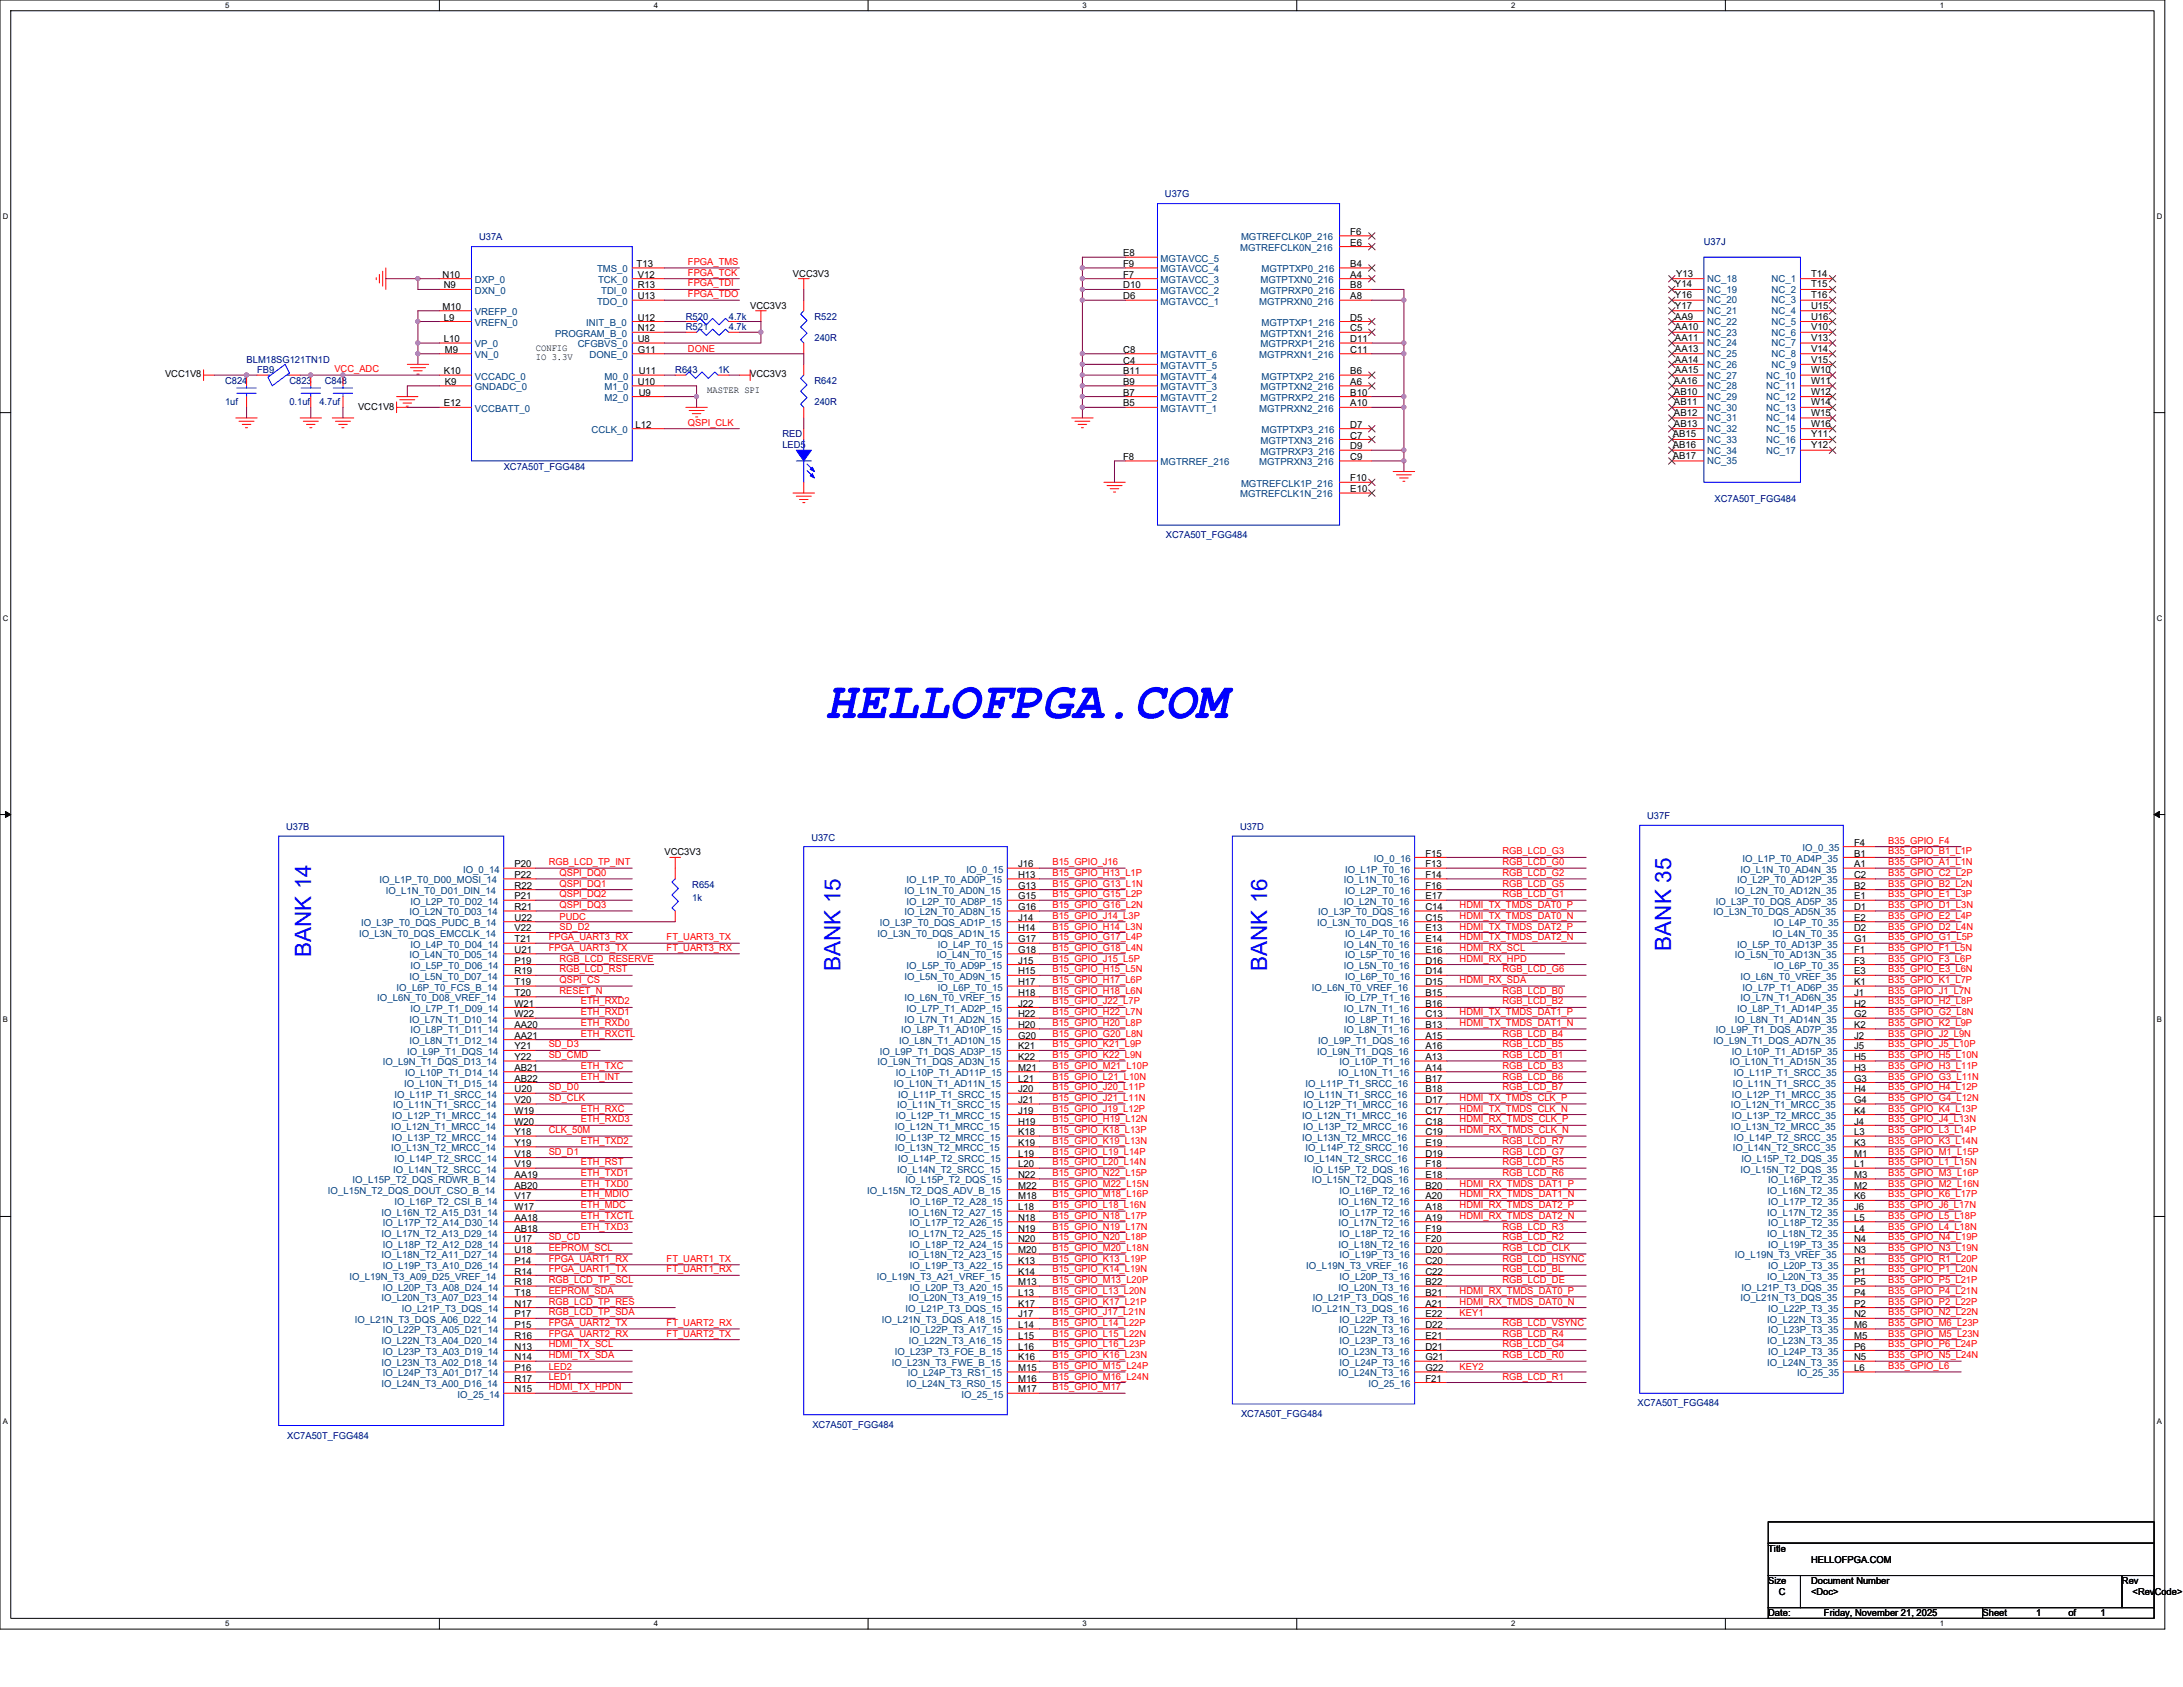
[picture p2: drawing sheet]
<svg xmlns="http://www.w3.org/2000/svg" width="279mm" height="216mm" viewBox="0 0 279 216" stroke-linecap="round" stroke-linejoin="round" font-family="sans-serif">
<defs><g id="words">
<text font-size="6.6" fill="#00f" x="105.6" y="91.9">HELLOFPGA.COM</text>
<g font-size="2.9" fill="#00f">
<text x="39.8" y="122.5" transform="rotate(-90 39.8 122.5)">BANK 14</text>
<text x="107.6" y="124.3" transform="rotate(-90 107.6 124.3)">BANK 15</text>
<text x="162.2" y="124.3" transform="rotate(-90 162.2 124.3)">BANK 16</text>
<text x="213.9" y="121.7" transform="rotate(-90 213.9 121.7)">BANK 35</text>
</g>
<g font-size="1.2" fill="#000080">
<text x="149.1" y="25.3">U37G</text>
<text x="61.3" y="30.8">U37A</text>
<text x="218.1" y="31.3">U37J</text>
<text x="87.8" y="40.9">R520</text>
<text x="93.3" y="40.9">4.7k</text>
<text x="104.2" y="40.9">R522</text>
<text x="31.6" y="46.4">BLM18SG121TN1D</text>
<text x="32.9" y="47.8">FB9</text>
<text x="86.4" y="47.8">R643</text>
<text x="87.8" y="42.3">R521</text>
<text x="91.9" y="47.8">1K</text>
<text x="93.3" y="42.3">4.7k</text>
<text x="104.2" y="43.6">240R</text>
<text x="28.8" y="49.1">C824</text>
<text x="28.8" y="51.9">1uf</text>
<text x="37" y="49.1">C823</text>
<text x="37" y="51.9">0.1uf</text>
<text x="40.9" y="51.9">4.7uf</text>
<text x="41.6" y="49.1">C848</text>
<text x="104.2" y="49.1">R642</text>
<text x="104.2" y="51.9">240R</text>
<text x="100.1" y="57.4">LED5</text>
<text x="100.1" y="56">RED</text>
<text x="64.5" y="60.1">XC7A50T_FGG484</text>
<text x="219.5" y="64.2">XC7A50T_FGG484</text>
<text x="149.2" y="68.9">XC7A50T_FGG484</text>
<text x="36.6" y="106.2">U37B</text>
<text x="103.8" y="107.6">U37C</text>
<text x="158.7" y="106.2">U37D</text>
<text x="210.8" y="104.8">U37F</text>
<text x="88.6" y="113.6">R654</text>
<text x="88.6" y="115.3">1k</text>
<text x="209.6" y="180">XC7A50T_FGG484</text>
<text x="36.8" y="184.1">XC7A50T_FGG484</text>
<text x="104" y="182.7">XC7A50T_FGG484</text>
<text x="158.8" y="181.4">XC7A50T_FGG484</text>
</g>
<g font-size="1.2">
<text x="56.6" y="35.6">N10</text>
<text x="81.5" y="34.2">T13</text>
<text x="81.6" y="35.6">V12</text>
<text x="101.5" y="35.4">VCC3V3</text>
<text x="143.7" y="35.6">F7</text>
<text x="143.7" y="34.2">F9</text>
<text x="143.7" y="32.8">E8</text>
<text x="172.8" y="35.6">A4</text>
<text x="172.8" y="31.4">E6</text>
<text x="172.8" y="34.2">B4</text>
<text x="172.8" y="30.1">F6</text>
<text x="214.5" y="35.4">Y13</text>
<text x="231.8" y="35.4">T14</text>
<text x="56.6" y="39.7">M10</text>
<text x="56.8" y="36.9">N9</text>
<text x="56.8" y="41">L9</text>
<text x="81.6" y="36.9">R13</text>
<text x="81.6" y="38.3">U13</text>
<text x="81.6" y="41">U12</text>
<text x="96" y="39.5">VCC3V3</text>
<text x="143.7" y="38.3">D6</text>
<text x="143.7" y="36.9">D10</text>
<text x="172.8" y="36.9">B8</text>
<text x="172.8" y="38.3">A8</text>
<text x="172.8" y="41">D5</text>
<text x="214.4" y="36.8">Y14</text>
<text x="214.4" y="38.2">Y16</text>
<text x="214.4" y="39.5">Y17</text>
<text x="214.4" y="40.9">AA9</text>
<text x="231.8" y="36.8">T15</text>
<text x="231.8" y="38.2">T16</text>
<text x="231.8" y="39.5">U15</text>
<text x="231.8" y="40.9">U16</text>
<text x="56.8" y="47.9">K10</text>
<text x="56.8" y="43.8">L10</text>
<text x="56.9" y="45.1">M9</text>
<text x="68.6" y="44.9">CONFIG</text>
<text x="68.6" y="46.1">IO 3.3V</text>
<text x="81.6" y="42.4">N12</text>
<text x="81.6" y="43.8">U8</text>
<text x="81.6" y="45.1">G11</text>
<text x="81.7" y="47.9">U11</text>
<text x="143.7" y="47.9">B11</text>
<text x="143.7" y="46.5">C4</text>
<text x="143.7" y="45.1">C8</text>
<text x="172.8" y="43.8">D11</text>
<text x="172.8" y="42.4">C5</text>
<text x="172.8" y="45.1">C11</text>
<text x="172.8" y="47.9">B6</text>
<text x="214.4" y="42.3">AA10</text>
<text x="214.4" y="43.6">AA11</text>
<text x="214.4" y="45">AA13</text>
<text x="214.4" y="46.4">AA14</text>
<text x="214.4" y="47.8">AA15</text>
<text x="231.8" y="47.8">W10</text>
<text x="231.8" y="42.3">V10</text>
<text x="231.8" y="43.6">V13</text>
<text x="231.8" y="45">V14</text>
<text x="231.8" y="46.4">V15</text>
<text x="21.1" y="48.3">VCC1V8</text>
<text x="45.8" y="52.4">VCC1V8</text>
<text x="56.8" y="52">E12</text>
<text x="56.9" y="49.3">K9</text>
<text x="81.6" y="49.3">U10</text>
<text x="81.7" y="50.6">U9</text>
<text x="90.5" y="50.4">MASTER SPI</text>
<text x="96" y="48.3">VCC3V3</text>
<text x="143.7" y="52">B5</text>
<text x="143.7" y="50.6">B7</text>
<text x="143.7" y="49.3">B9</text>
<text x="172.8" y="50.6">B10</text>
<text x="172.8" y="49.3">A6</text>
<text x="172.8" y="52">A10</text>
<text x="214.2" y="49.1">AA16</text>
<text x="214.2" y="50.5">AB10</text>
<text x="214.2" y="51.9">AB11</text>
<text x="214.2" y="53.3">AB12</text>
<text x="231.8" y="49.1">W11</text>
<text x="231.8" y="50.5">W12</text>
<text x="231.8" y="51.9">W14</text>
<text x="231.8" y="53.3">W15</text>
<text x="81.3" y="54.8">L12</text>
<text x="143.7" y="58.9">F8</text>
<text x="172.8" y="57.5">D9</text>
<text x="172.8" y="56.1">C7</text>
<text x="172.8" y="58.9">C9</text>
<text x="172.8" y="54.8">D7</text>
<text x="214.1" y="56">AB15</text>
<text x="214.1" y="57.4">AB16</text>
<text x="214.1" y="58.7">AB17</text>
<text x="214.2" y="54.6">AB13</text>
<text x="231.8" y="54.6">W16</text>
<text x="231.8" y="56">Y11</text>
<text x="231.8" y="57.4">Y12</text>
<text x="172.8" y="63">E10</text>
<text x="172.8" y="61.6">F10</text>
<text x="65.8" y="112.4">P22</text>
<text x="65.8" y="113.7">R22</text>
<text x="65.8" y="111">P20</text>
<text x="85" y="109.5">VCC3V3</text>
<text x="130.3" y="113.7">G13</text>
<text x="130.3" y="112.4">H13</text>
<text x="130.3" y="111">J16</text>
<text x="182.4" y="111">F13</text>
<text x="182.4" y="113.7">F16</text>
<text x="182.4" y="112.4">F14</text>
<text x="182.4" y="109.6">F15</text>
<text x="237.3" y="111">A1</text>
<text x="237.3" y="109.6">B1</text>
<text x="237.3" y="113.7">B2</text>
<text x="237.3" y="108.2">F4</text>
<text x="237.3" y="112.4">C2</text>
<text x="65.8" y="115.1">P21</text>
<text x="65.8" y="119.2">V22</text>
<text x="65.8" y="116.5">R21</text>
<text x="65.8" y="117.9">U22</text>
<text x="130.3" y="119.2">H14</text>
<text x="130.3" y="116.5">G16</text>
<text x="130.3" y="115.1">G15</text>
<text x="130.3" y="117.9">J14</text>
<text x="182.4" y="116.5">C14</text>
<text x="182.4" y="119.2">E13</text>
<text x="182.4" y="115.1">E17</text>
<text x="182.4" y="117.9">C15</text>
<text x="237.3" y="116.5">D1</text>
<text x="237.3" y="117.9">E2</text>
<text x="237.3" y="115.1">E1</text>
<text x="237.3" y="119.2">D2</text>
<text x="65.8" y="120.6">T21</text>
<text x="65.8" y="123.3">P19</text>
<text x="65.8" y="122">U21</text>
<text x="65.8" y="124.7">R19</text>
<text x="130.3" y="124.7">H15</text>
<text x="130.3" y="120.6">G17</text>
<text x="130.3" y="123.3">J15</text>
<text x="130.3" y="122">G18</text>
<text x="182.4" y="122">E16</text>
<text x="182.4" y="124.7">D14</text>
<text x="182.4" y="120.6">E14</text>
<text x="182.4" y="123.3">D16</text>
<text x="237.3" y="124.7">E3</text>
<text x="237.3" y="123.3">F3</text>
<text x="237.3" y="122">F1</text>
<text x="237.3" y="120.6">G1</text>
<text x="65.8" y="127.4">T20</text>
<text x="65.8" y="128.8">W21</text>
<text x="65.8" y="131.6">AA20</text>
<text x="65.8" y="126.1">T19</text>
<text x="65.8" y="130.2">W22</text>
<text x="130.3" y="127.4">H18</text>
<text x="130.3" y="130.2">H22</text>
<text x="130.3" y="131.6">H20</text>
<text x="130.3" y="126.1">H17</text>
<text x="130.3" y="128.8">J22</text>
<text x="182.4" y="126.1">D15</text>
<text x="182.4" y="127.4">B15</text>
<text x="182.4" y="130.2">C13</text>
<text x="182.4" y="128.8">B16</text>
<text x="182.4" y="131.6">B13</text>
<text x="237.3" y="127.4">J1</text>
<text x="237.3" y="126.1">K1</text>
<text x="237.3" y="130.2">G2</text>
<text x="237.3" y="131.6">K2</text>
<text x="237.3" y="128.8">H2</text>
<text x="65.8" y="137.1">AB21</text>
<text x="65.8" y="134.3">Y21</text>
<text x="65.8" y="135.7">Y22</text>
<text x="65.8" y="132.9">AA21</text>
<text x="130.3" y="132.9">G20</text>
<text x="130.3" y="135.7">K22</text>
<text x="130.3" y="134.3">K21</text>
<text x="130.3" y="137.1">M21</text>
<text x="182.4" y="132.9">A15</text>
<text x="182.4" y="137.1">A14</text>
<text x="182.4" y="134.3">A16</text>
<text x="182.4" y="135.7">A13</text>
<text x="237.3" y="132.9">J2</text>
<text x="237.3" y="137.1">H3</text>
<text x="237.3" y="135.7">H5</text>
<text x="237.3" y="134.3">J5</text>
<text x="65.8" y="138.4">AB22</text>
<text x="65.8" y="139.8">U20</text>
<text x="65.8" y="141.2">V20</text>
<text x="65.8" y="142.5">W19</text>
<text x="65.8" y="143.9">W20</text>
<text x="130.3" y="139.8">J20</text>
<text x="130.3" y="143.9">H19</text>
<text x="130.3" y="141.2">J21</text>
<text x="130.3" y="142.5">J19</text>
<text x="130.3" y="138.4">L21</text>
<text x="182.4" y="138.4">B17</text>
<text x="182.4" y="139.8">B18</text>
<text x="182.4" y="141.2">D17</text>
<text x="182.4" y="143.9">C18</text>
<text x="182.4" y="142.5">C17</text>
<text x="237.3" y="138.4">G3</text>
<text x="237.3" y="139.8">H4</text>
<text x="237.3" y="142.5">K4</text>
<text x="237.3" y="141.2">G4</text>
<text x="237.3" y="143.9">J4</text>
<text x="65.8" y="148">V18</text>
<text x="65.8" y="149.4">V19</text>
<text x="65.8" y="145.3">Y18</text>
<text x="65.8" y="146.6">Y19</text>
<text x="130.3" y="148">L19</text>
<text x="130.3" y="146.6">K19</text>
<text x="130.3" y="145.3">K18</text>
<text x="130.3" y="149.4">L20</text>
<text x="182.4" y="146.6">E19</text>
<text x="182.4" y="148">D19</text>
<text x="182.4" y="149.4">F18</text>
<text x="182.4" y="145.3">C19</text>
<text x="237.3" y="145.3">L3</text>
<text x="237.3" y="146.6">K3</text>
<text x="237.3" y="149.4">L1</text>
<text x="237.3" y="148">M1</text>
<text x="65.8" y="153.5">V17</text>
<text x="65.8" y="150.8">AA19</text>
<text x="65.8" y="152.1">AB20</text>
<text x="65.8" y="154.9">W17</text>
<text x="130.3" y="154.9">L18</text>
<text x="130.3" y="150.8">N22</text>
<text x="130.3" y="152.1">M22</text>
<text x="130.3" y="153.5">M18</text>
<text x="182.4" y="150.8">E18</text>
<text x="182.4" y="153.5">A20</text>
<text x="182.4" y="152.1">B20</text>
<text x="182.4" y="154.9">A18</text>
<text x="237.3" y="152.1">M2</text>
<text x="237.3" y="154.9">J6</text>
<text x="237.3" y="150.8">M3</text>
<text x="237.3" y="153.5">K6</text>
<text x="65.8" y="156.3">AA18</text>
<text x="65.8" y="159">U17</text>
<text x="65.8" y="161.7">P14</text>
<text x="65.8" y="157.6">AB18</text>
<text x="65.8" y="160.4">U18</text>
<text x="130.3" y="157.6">N19</text>
<text x="130.3" y="160.4">M20</text>
<text x="130.3" y="156.3">N18</text>
<text x="130.3" y="159">N20</text>
<text x="130.3" y="161.7">K13</text>
<text x="182.4" y="156.3">A19</text>
<text x="182.4" y="159">F20</text>
<text x="182.4" y="161.7">C20</text>
<text x="182.4" y="157.6">F19</text>
<text x="182.4" y="160.4">D20</text>
<text x="237.3" y="157.6">L4</text>
<text x="237.3" y="160.4">N3</text>
<text x="237.3" y="156.3">L5</text>
<text x="237.3" y="159">N4</text>
<text x="237.3" y="161.7">R1</text>
<text x="65.8" y="163.1">R14</text>
<text x="65.8" y="164.5">R18</text>
<text x="65.8" y="167.2">N17</text>
<text x="65.8" y="165.9">T18</text>
<text x="130.3" y="165.9">L13</text>
<text x="130.3" y="167.2">K17</text>
<text x="130.3" y="163.1">K14</text>
<text x="130.3" y="164.5">M13</text>
<text x="182.4" y="167.2">A21</text>
<text x="182.4" y="164.5">B22</text>
<text x="182.4" y="163.1">C22</text>
<text x="182.4" y="165.9">B21</text>
<text x="237.3" y="163.1">P1</text>
<text x="237.3" y="165.9">P4</text>
<text x="237.3" y="164.5">P5</text>
<text x="237.3" y="167.2">P2</text>
<text x="65.8" y="170">P15</text>
<text x="65.8" y="172.7">N13</text>
<text x="65.8" y="168.6">P17</text>
<text x="65.8" y="171.3">R16</text>
<text x="130.3" y="171.3">L15</text>
<text x="130.3" y="172.7">L16</text>
<text x="130.3" y="170">L14</text>
<text x="130.3" y="168.6">J17</text>
<text x="182.4" y="170">D22</text>
<text x="182.4" y="172.7">D21</text>
<text x="182.4" y="168.6">E22</text>
<text x="182.4" y="171.3">E21</text>
<text x="237.3" y="168.6">N2</text>
<text x="237.3" y="171.3">M5</text>
<text x="237.3" y="170">M6</text>
<text x="237.3" y="172.7">P6</text>
<text x="65.8" y="178.2">N15</text>
<text x="65.8" y="175.5">P16</text>
<text x="65.8" y="174.1">N14</text>
<text x="65.8" y="176.8">R17</text>
<text x="130.3" y="174.1">K16</text>
<text x="130.3" y="175.5">M15</text>
<text x="130.3" y="178.2">M17</text>
<text x="130.3" y="176.8">M16</text>
<text x="182.4" y="176.8">F21</text>
<text x="182.4" y="175.5">G22</text>
<text x="182.4" y="174.1">G21</text>
<text x="237.3" y="174.1">N5</text>
<text x="237.3" y="175.5">L6</text>
<text x="226.3" y="198.6">Title</text>
<text x="226.3" y="202.8">Size</text>
<text x="231.8" y="202.8">Document Number</text>
<text x="231.8" y="200">HELLOFPGA.COM</text>
<text x="271.6" y="202.8">Rev</text>
<text x="226.3" y="206.9">Date:</text>
<text x="227.7" y="204.1">C</text>
<text x="231.8" y="204.1">&lt;Doc&gt;</text>
<text x="233.4" y="206.9">Friday, November 21, 2025</text>
<text x="253.7" y="206.9">Sheet</text>
<text x="260.6" y="206.9">1</text>
<text x="264.7" y="206.9">of</text>
<text x="268.8" y="206.9">1</text>
<text x="272.9" y="204.1">&lt;RevCode&gt;</text>
</g>
<g font-size="1.2" fill="#004080">
<text x="76.4" y="34.9">TMS_0</text>
<text x="148.5" y="34.9">MGTAVCC_4</text>
<text x="148.5" y="33.5">MGTAVCC_5</text>
<text x="158.7" y="32.1">MGTREFCLK0N_216</text>
<text x="158.8" y="30.8">MGTREFCLK0P_216</text>
<text x="161.4" y="34.9">MGTPTXP0_216</text>
<text x="60.8" y="36.2">DXP_0</text>
<text x="60.8" y="40.3">VREFP_0</text>
<text x="60.8" y="37.6">DXN_0</text>
<text x="60.8" y="41.7">VREFN_0</text>
<text x="75" y="41.7">INIT_B_0</text>
<text x="76.4" y="39">TDO_0</text>
<text x="76.5" y="36.2">TCK_0</text>
<text x="76.9" y="37.6">TDI_0</text>
<text x="148.5" y="39">MGTAVCC_1</text>
<text x="148.5" y="37.6">MGTAVCC_2</text>
<text x="148.5" y="36.2">MGTAVCC_3</text>
<text x="161.2" y="39">MGTPRXN0_216</text>
<text x="161.3" y="37.6">MGTPRXP0_216</text>
<text x="161.3" y="36.2">MGTPTXN0_216</text>
<text x="161.4" y="41.7">MGTPTXP1_216</text>
<text x="218.5" y="36.1">NC_18</text>
<text x="218.5" y="37.5">NC_19</text>
<text x="218.5" y="38.8">NC_20</text>
<text x="218.5" y="40.2">NC_21</text>
<text x="218.5" y="41.6">NC_22</text>
<text x="226.7" y="36.1">NC_1</text>
<text x="226.7" y="37.5">NC_2</text>
<text x="226.7" y="38.8">NC_3</text>
<text x="226.7" y="40.2">NC_4</text>
<text x="226.7" y="41.6">NC_5</text>
<text x="60.8" y="45.8">VN_0</text>
<text x="60.8" y="44.5">VP_0</text>
<text x="71.1" y="43.1">PROGRAM_B_0</text>
<text x="73.9" y="44.5">CFGBVS_0</text>
<text x="75.4" y="45.8">DONE_0</text>
<text x="148.5" y="47.2">MGTAVTT_5</text>
<text x="148.5" y="45.8">MGTAVTT_6</text>
<text x="161.2" y="45.8">MGTPRXN1_216</text>
<text x="161.3" y="44.5">MGTPRXP1_216</text>
<text x="161.3" y="43.1">MGTPTXN1_216</text>
<text x="218.5" y="43">NC_23</text>
<text x="218.5" y="44.3">NC_24</text>
<text x="218.5" y="45.7">NC_25</text>
<text x="218.5" y="47.1">NC_26</text>
<text x="226.7" y="43">NC_6</text>
<text x="226.7" y="44.3">NC_7</text>
<text x="226.7" y="45.7">NC_8</text>
<text x="226.7" y="47.1">NC_9</text>
<text x="60.8" y="50">GNDADC_0</text>
<text x="60.8" y="48.6">VCCADC_0</text>
<text x="60.8" y="52.7">VCCBATT_0</text>
<text x="77.4" y="48.6">M0_0</text>
<text x="77.4" y="50">M1_0</text>
<text x="77.4" y="51.3">M2_0</text>
<text x="148.5" y="52.7">MGTAVTT_1</text>
<text x="148.5" y="51.3">MGTAVTT_2</text>
<text x="148.5" y="50">MGTAVTT_3</text>
<text x="148.5" y="48.6">MGTAVTT_4</text>
<text x="161.2" y="52.7">MGTPRXN2_216</text>
<text x="161.3" y="51.3">MGTPRXP2_216</text>
<text x="161.3" y="50">MGTPTXN2_216</text>
<text x="161.4" y="48.6">MGTPTXP2_216</text>
<text x="218.5" y="48.5">NC_27</text>
<text x="218.5" y="49.8">NC_28</text>
<text x="218.5" y="51.2">NC_29</text>
<text x="218.5" y="52.6">NC_30</text>
<text x="218.5" y="53.9">NC_31</text>
<text x="226" y="48.5">NC_10</text>
<text x="226" y="49.8">NC_11</text>
<text x="226" y="51.2">NC_12</text>
<text x="226" y="52.6">NC_13</text>
<text x="226" y="53.9">NC_14</text>
<text x="75.7" y="55.4">CCLK_0</text>
<text x="148.5" y="59.6">MGTRREF_216</text>
<text x="161.2" y="59.6">MGTPRXN3_216</text>
<text x="161.3" y="58.2">MGTPRXP3_216</text>
<text x="161.3" y="56.8">MGTPTXN3_216</text>
<text x="161.4" y="55.4">MGTPTXP3_216</text>
<text x="218.5" y="55.3">NC_32</text>
<text x="218.5" y="56.7">NC_33</text>
<text x="218.5" y="58">NC_34</text>
<text x="218.5" y="59.4">NC_35</text>
<text x="226" y="55.3">NC_15</text>
<text x="226" y="56.7">NC_16</text>
<text x="226" y="58">NC_17</text>
<text x="158.7" y="63.7">MGTREFCLK1N_216</text>
<text x="158.8" y="62.3">MGTREFCLK1P_216</text>
<text x="48.6" y="113.1">IO_L1P_T0_D00_MOSI_14</text>
<text x="59.3" y="111.7">IO_0_14</text>
<text x="116" y="113.1">IO_L1P_T0_AD0P_15</text>
<text x="123.7" y="111.7">IO_0_15</text>
<text x="172" y="113.1">IO_L1N_T0_16</text>
<text x="172.1" y="111.7">IO_L1P_T0_16</text>
<text x="175.9" y="110.3">IO_0_16</text>
<text x="222.3" y="113.1">IO_L2P_T0_AD12P_35</text>
<text x="222.8" y="111.7">IO_L1N_T0_AD4N_35</text>
<text x="223" y="110.3">IO_L1P_T0_AD4P_35</text>
<text x="230.7" y="108.9">IO_0_35</text>
<text x="46" y="119.9">IO_L3N_T0_DQS_EMCCLK_14</text>
<text x="46.2" y="118.5">IO_L3P_T0_DQS_PUDC_B_14</text>
<text x="49.4" y="114.4">IO_L1N_T0_D01_DIN_14</text>
<text x="52.4" y="117.2">IO_L2N_T0_D03_14</text>
<text x="52.5" y="115.8">IO_L2P_T0_D02_14</text>
<text x="112.3" y="119.9">IO_L3N_T0_DQS_AD1N_15</text>
<text x="112.6" y="118.5">IO_L3P_T0_DQS_AD1P_15</text>
<text x="115.8" y="114.4">IO_L1N_T0_AD0N_15</text>
<text x="115.8" y="117.2">IO_L2N_T0_AD8N_15</text>
<text x="116" y="115.8">IO_L2P_T0_AD8P_15</text>
<text x="168.6" y="118.5">IO_L3N_T0_DQS_16</text>
<text x="168.7" y="117.2">IO_L3P_T0_DQS_16</text>
<text x="172" y="115.8">IO_L2N_T0_16</text>
<text x="172.1" y="114.4">IO_L2P_T0_16</text>
<text x="172.1" y="119.9">IO_L4P_T0_16</text>
<text x="219.3" y="117.2">IO_L3N_T0_DQS_AD5N_35</text>
<text x="219.6" y="115.8">IO_L3P_T0_DQS_AD5P_35</text>
<text x="222.1" y="114.4">IO_L2N_T0_AD12N_35</text>
<text x="226.9" y="119.9">IO_L4N_T0_35</text>
<text x="227" y="118.5">IO_L4P_T0_35</text>
<text x="52.4" y="122.6">IO_L4N_T0_D05_14</text>
<text x="52.4" y="125.4">IO_L5N_T0_D07_14</text>
<text x="52.5" y="121.3">IO_L4P_T0_D04_14</text>
<text x="52.5" y="124">IO_L5P_T0_D06_14</text>
<text x="115.8" y="125.4">IO_L5N_T0_AD9N_15</text>
<text x="116" y="124">IO_L5P_T0_AD9P_15</text>
<text x="119.9" y="122.6">IO_L4N_T0_15</text>
<text x="120" y="121.3">IO_L4P_T0_15</text>
<text x="172" y="121.3">IO_L4N_T0_16</text>
<text x="172" y="124">IO_L5N_T0_16</text>
<text x="172.1" y="122.6">IO_L5P_T0_16</text>
<text x="172.1" y="125.4">IO_L6P_T0_16</text>
<text x="222.1" y="122.6">IO_L5N_T0_AD13N_35</text>
<text x="222.3" y="121.3">IO_L5P_T0_AD13P_35</text>
<text x="222.8" y="125.4">IO_L6N_T0_VREF_35</text>
<text x="227" y="124">IO_L6P_T0_35</text>
<text x="48.3" y="128.1">IO_L6N_T0_D08_VREF_14</text>
<text x="50.8" y="126.8">IO_L6P_T0_FCS_B_14</text>
<text x="52.4" y="130.9">IO_L7N_T1_D10_14</text>
<text x="52.5" y="129.5">IO_L7P_T1_D09_14</text>
<text x="115.8" y="128.1">IO_L6N_T0_VREF_15</text>
<text x="115.8" y="130.9">IO_L7N_T1_AD2N_15</text>
<text x="116" y="129.5">IO_L7P_T1_AD2P_15</text>
<text x="120" y="126.8">IO_L6P_T0_15</text>
<text x="167.9" y="126.8">IO_L6N_T0_VREF_16</text>
<text x="172" y="129.5">IO_L7N_T1_16</text>
<text x="172.1" y="128.1">IO_L7P_T1_16</text>
<text x="172.1" y="130.9">IO_L8P_T1_16</text>
<text x="222.1" y="130.9">IO_L8N_T1_AD14N_35</text>
<text x="222.3" y="129.5">IO_L8P_T1_AD14P_35</text>
<text x="222.8" y="128.1">IO_L7N_T1_AD6N_35</text>
<text x="223" y="126.8">IO_L7P_T1_AD6P_35</text>
<text x="49" y="136.4">IO_L9N_T1_DQS_D13_14</text>
<text x="51.9" y="137.7">IO_L10P_T1_D14_14</text>
<text x="52.1" y="135">IO_L9P_T1_DQS_14</text>
<text x="52.4" y="133.6">IO_L8N_T1_D12_14</text>
<text x="52.5" y="132.2">IO_L8P_T1_D11_14</text>
<text x="112.3" y="136.4">IO_L9N_T1_DQS_AD3N_15</text>
<text x="112.6" y="135">IO_L9P_T1_DQS_AD3P_15</text>
<text x="114.7" y="137.7">IO_L10P_T1_AD11P_15</text>
<text x="115.1" y="133.6">IO_L8N_T1_AD10N_15</text>
<text x="115.4" y="132.2">IO_L8P_T1_AD10P_15</text>
<text x="168.6" y="135">IO_L9N_T1_DQS_16</text>
<text x="168.7" y="133.6">IO_L9P_T1_DQS_16</text>
<text x="171.3" y="137.7">IO_L10N_T1_16</text>
<text x="171.4" y="136.4">IO_L10P_T1_16</text>
<text x="172" y="132.2">IO_L8N_T1_16</text>
<text x="219.3" y="133.6">IO_L9N_T1_DQS_AD7N_35</text>
<text x="219.6" y="132.2">IO_L9P_T1_DQS_AD7P_35</text>
<text x="221.4" y="136.4">IO_L10N_T1_AD15N_35</text>
<text x="221.7" y="135">IO_L10P_T1_AD15P_35</text>
<text x="221.9" y="137.7">IO_L11P_T1_SRCC_35</text>
<text x="50.2" y="143.2">IO_L12P_T1_MRCC_14</text>
<text x="50.3" y="141.9">IO_L11N_T1_SRCC_14</text>
<text x="50.5" y="140.5">IO_L11P_T1_SRCC_14</text>
<text x="51.7" y="139.1">IO_L10N_T1_D15_14</text>
<text x="114.4" y="139.1">IO_L10N_T1_AD11N_15</text>
<text x="114.7" y="143.2">IO_L12P_T1_MRCC_15</text>
<text x="114.8" y="141.9">IO_L11N_T1_SRCC_15</text>
<text x="114.9" y="140.5">IO_L11P_T1_SRCC_15</text>
<text x="166.6" y="143.2">IO_L12N_T1_MRCC_16</text>
<text x="166.8" y="141.9">IO_L12P_T1_MRCC_16</text>
<text x="166.9" y="140.5">IO_L11N_T1_SRCC_16</text>
<text x="167.1" y="139.1">IO_L11P_T1_SRCC_16</text>
<text x="221.5" y="141.9">IO_L12N_T1_MRCC_35</text>
<text x="221.7" y="140.5">IO_L12P_T1_MRCC_35</text>
<text x="221.7" y="143.2">IO_L13P_T2_MRCC_35</text>
<text x="221.8" y="139.1">IO_L11N_T1_SRCC_35</text>
<text x="50.1" y="144.6">IO_L12N_T1_MRCC_14</text>
<text x="50.1" y="147.3">IO_L13N_T2_MRCC_14</text>
<text x="50.2" y="146">IO_L13P_T2_MRCC_14</text>
<text x="50.5" y="148.7">IO_L14P_T2_SRCC_14</text>
<text x="114.5" y="144.6">IO_L12N_T1_MRCC_15</text>
<text x="114.5" y="147.3">IO_L13N_T2_MRCC_15</text>
<text x="114.7" y="146">IO_L13P_T2_MRCC_15</text>
<text x="114.9" y="148.7">IO_L14P_T2_SRCC_15</text>
<text x="166.6" y="146">IO_L13N_T2_MRCC_16</text>
<text x="166.8" y="144.6">IO_L13P_T2_MRCC_16</text>
<text x="166.9" y="148.7">IO_L14N_T2_SRCC_16</text>
<text x="167.1" y="147.3">IO_L14P_T2_SRCC_16</text>
<text x="221.5" y="144.6">IO_L13N_T2_MRCC_35</text>
<text x="221.8" y="147.3">IO_L14N_T2_SRCC_35</text>
<text x="221.9" y="146">IO_L14P_T2_SRCC_35</text>
<text x="222.9" y="148.7">IO_L15P_T2_DQS_35</text>
<text x="42" y="152.8">IO_L15N_T2_DQS_DOUT_CSO_B_14</text>
<text x="45.1" y="151.4">IO_L15P_T2_DQS_RDWR_B_14</text>
<text x="48.8" y="155.6">IO_L16N_T2_A15_D31_14</text>
<text x="50.3" y="150.1">IO_L14N_T2_SRCC_14</text>
<text x="50.5" y="154.2">IO_L16P_T2_CSI_B_14</text>
<text x="111" y="152.8">IO_L15N_T2_DQS_ADV_B_15</text>
<text x="114.8" y="150.1">IO_L14N_T2_SRCC_15</text>
<text x="115.9" y="151.4">IO_L15P_T2_DQS_15</text>
<text x="116.3" y="155.6">IO_L16N_T2_A27_15</text>
<text x="116.5" y="154.2">IO_L16P_T2_A28_15</text>
<text x="167.9" y="151.4">IO_L15N_T2_DQS_16</text>
<text x="168" y="150.1">IO_L15P_T2_DQS_16</text>
<text x="171.3" y="154.2">IO_L16N_T2_16</text>
<text x="171.4" y="152.8">IO_L16P_T2_16</text>
<text x="171.4" y="155.6">IO_L17P_T2_16</text>
<text x="222.8" y="150.1">IO_L15N_T2_DQS_35</text>
<text x="226.2" y="152.8">IO_L16N_T2_35</text>
<text x="226.2" y="155.6">IO_L17N_T2_35</text>
<text x="226.3" y="151.4">IO_L16P_T2_35</text>
<text x="226.3" y="154.2">IO_L17P_T2_35</text>
<text x="48.8" y="158.3">IO_L17N_T2_A13_D29_14</text>
<text x="48.8" y="161.1">IO_L18N_T2_A11_D27_14</text>
<text x="49" y="156.9">IO_L17P_T2_A14_D30_14</text>
<text x="49" y="159.7">IO_L18P_T2_A12_D28_14</text>
<text x="116.3" y="158.3">IO_L17N_T2_A25_15</text>
<text x="116.3" y="161.1">IO_L18N_T2_A23_15</text>
<text x="116.5" y="156.9">IO_L17P_T2_A26_15</text>
<text x="116.5" y="159.7">IO_L18P_T2_A24_15</text>
<text x="171.3" y="156.9">IO_L17N_T2_16</text>
<text x="171.3" y="159.7">IO_L18N_T2_16</text>
<text x="171.4" y="158.3">IO_L18P_T2_16</text>
<text x="171.4" y="161.1">IO_L19P_T3_16</text>
<text x="222.1" y="161.1">IO_L19N_T3_VREF_35</text>
<text x="226.2" y="158.3">IO_L18N_T2_35</text>
<text x="226.3" y="156.9">IO_L18P_T2_35</text>
<text x="226.3" y="159.7">IO_L19P_T3_35</text>
<text x="44.7" y="163.8">IO_L19N_T3_A09_D25_VREF_14</text>
<text x="48.8" y="166.5">IO_L20N_T3_A07_D23_14</text>
<text x="49" y="162.4">IO_L19P_T3_A10_D26_14</text>
<text x="49" y="165.2">IO_L20P_T3_A08_D24_14</text>
<text x="51.4" y="167.9">IO_L21P_T3_DQS_14</text>
<text x="112.2" y="163.8">IO_L19N_T3_A21_VREF_15</text>
<text x="115.9" y="167.9">IO_L21P_T3_DQS_15</text>
<text x="116.3" y="166.5">IO_L20N_T3_A19_15</text>
<text x="116.5" y="162.4">IO_L19P_T3_A22_15</text>
<text x="116.5" y="165.2">IO_L20P_T3_A20_15</text>
<text x="167.2" y="162.4">IO_L19N_T3_VREF_16</text>
<text x="167.9" y="167.9">IO_L21N_T3_DQS_16</text>
<text x="168" y="166.5">IO_L21P_T3_DQS_16</text>
<text x="171.3" y="165.2">IO_L20N_T3_16</text>
<text x="171.4" y="163.8">IO_L20P_T3_16</text>
<text x="222.8" y="166.5">IO_L21N_T3_DQS_35</text>
<text x="222.9" y="165.2">IO_L21P_T3_DQS_35</text>
<text x="226.2" y="163.8">IO_L20N_T3_35</text>
<text x="226.3" y="162.4">IO_L20P_T3_35</text>
<text x="226.3" y="167.9">IO_L22P_T3_35</text>
<text x="45.4" y="169.3">IO_L21N_T3_DQS_A06_D22_14</text>
<text x="48.8" y="172">IO_L22N_T3_A04_D20_14</text>
<text x="49" y="170.6">IO_L22P_T3_A05_D21_14</text>
<text x="49" y="173.4">IO_L23P_T3_A03_D19_14</text>
<text x="112.9" y="169.3">IO_L21N_T3_DQS_A18_15</text>
<text x="114.5" y="173.4">IO_L23P_T3_FOE_B_15</text>
<text x="116.3" y="172">IO_L22N_T3_A16_15</text>
<text x="116.5" y="170.6">IO_L22P_T3_A17_15</text>
<text x="171.3" y="170.6">IO_L22N_T3_16</text>
<text x="171.3" y="173.4">IO_L23N_T3_16</text>
<text x="171.4" y="169.3">IO_L22P_T3_16</text>
<text x="171.4" y="172">IO_L23P_T3_16</text>
<text x="226.2" y="169.3">IO_L22N_T3_35</text>
<text x="226.2" y="172">IO_L23N_T3_35</text>
<text x="226.3" y="170.6">IO_L23P_T3_35</text>
<text x="226.3" y="173.4">IO_L24P_T3_35</text>
<text x="48.8" y="174.8">IO_L23N_T3_A02_D18_14</text>
<text x="48.8" y="177.5">IO_L24N_T3_A00_D16_14</text>
<text x="49" y="176.1">IO_L24P_T3_A01_D17_14</text>
<text x="58.6" y="178.9">IO_25_14</text>
<text x="114.1" y="174.8">IO_L23N_T3_FWE_B_15</text>
<text x="116" y="177.5">IO_L24N_T3_RS0_15</text>
<text x="116.2" y="176.1">IO_L24P_T3_RS1_15</text>
<text x="123" y="178.9">IO_25_15</text>
<text x="171.3" y="176.1">IO_L24N_T3_16</text>
<text x="171.4" y="174.8">IO_L24P_T3_16</text>
<text x="175.2" y="177.5">IO_25_16</text>
<text x="226.2" y="174.8">IO_L24N_T3_35</text>
<text x="230" y="176.1">IO_25_35</text>
</g>
<g font-size="1.2" fill="#f00">
<text x="88.1" y="33.9">FPGA_TMS</text>
<text x="88.1" y="35.3">FPGA_TCK</text>
<text x="88.1" y="36.7">FPGA_TDI</text>
<text x="88.1" y="38">FPGA_TDO</text>
<text x="42.8" y="47.6">VCC_ADC</text>
<text x="88.1" y="45">DONE</text>
<text x="88.1" y="54.5">QSPI_CLK</text>
<text x="241.7" y="108">B35_GPIO_F4</text>
<text x="70.2" y="110.7">RGB_LCD_TP_INT</text>
<text x="71.6" y="112.1">QSPI_DQ0</text>
<text x="71.6" y="113.5">QSPI_DQ1</text>
<text x="134.7" y="110.7">B15_GPIO_J16</text>
<text x="134.7" y="112.1">B15_GPIO_H13_L1P</text>
<text x="134.7" y="113.5">B15_GPIO_G13_L1N</text>
<text x="192.3" y="109.3">RGB_LCD_G3</text>
<text x="192.3" y="110.7">RGB_LCD_G0</text>
<text x="192.3" y="112.1">RGB_LCD_G2</text>
<text x="192.3" y="113.5">RGB_LCD_G5</text>
<text x="241.7" y="109.3">B35_GPIO_B1_L1P</text>
<text x="241.7" y="110.7">B35_GPIO_A1_L1N</text>
<text x="241.7" y="112.1">B35_GPIO_C2_L2P</text>
<text x="241.7" y="113.5">B35_GPIO_B2_L2N</text>
<text x="71.6" y="114.8">QSPI_DQ2</text>
<text x="71.6" y="116.2">QSPI_DQ3</text>
<text x="71.6" y="117.7">PUDC</text>
<text x="71.6" y="119">SD_D2</text>
<text x="134.7" y="114.8">B15_GPIO_G15_L2P</text>
<text x="134.7" y="116.2">B15_GPIO_G16_L2N</text>
<text x="134.7" y="117.6">B15_GPIO_J14_L3P</text>
<text x="134.7" y="119">B15_GPIO_H14_L3N</text>
<text x="186.8" y="116.2">HDMI_TX_TMDS_DAT0_P</text>
<text x="186.8" y="117.6">HDMI_TX_TMDS_DAT0_N</text>
<text x="186.8" y="119">HDMI_TX_TMDS_DAT2_P</text>
<text x="192.3" y="114.8">RGB_LCD_G1</text>
<text x="241.7" y="114.8">B35_GPIO_E1_L3P</text>
<text x="241.7" y="116.2">B35_GPIO_D1_L3N</text>
<text x="241.7" y="117.6">B35_GPIO_E2_L4P</text>
<text x="241.7" y="119">B35_GPIO_D2_L4N</text>
<text x="70.2" y="120.3">FPGA_UART3_RX</text>
<text x="70.2" y="121.7">FPGA_UART3_TX</text>
<text x="71.6" y="123.1">RGB_LCD_RESERVE</text>
<text x="71.6" y="124.4">RGB_LCD_RST</text>
<text x="71.6" y="125.8">QSPI_CS</text>
<text x="85.3" y="120.3">FT_UART3_TX</text>
<text x="85.3" y="121.7">FT_UART3_RX</text>
<text x="134.7" y="120.3">B15_GPIO_G17_L4P</text>
<text x="134.7" y="121.7">B15_GPIO_G18_L4N</text>
<text x="134.7" y="123.1">B15_GPIO_J15_L5P</text>
<text x="134.7" y="124.4">B15_GPIO_H15_L5N</text>
<text x="134.7" y="125.8">B15_GPIO_H17_L6P</text>
<text x="186.8" y="120.3">HDMI_TX_TMDS_DAT2_N</text>
<text x="186.8" y="121.7">HDMI_RX_SCL</text>
<text x="186.8" y="123.1">HDMI_RX_HPD</text>
<text x="186.8" y="125.8">HDMI_RX_SDA</text>
<text x="192.3" y="124.4">RGB_LCD_G6</text>
<text x="241.7" y="120.3">B35_GPIO_G1_L5P</text>
<text x="241.7" y="121.7">B35_GPIO_F1_L5N</text>
<text x="241.7" y="123.1">B35_GPIO_F3_L6P</text>
<text x="241.7" y="124.4">B35_GPIO_E3_L6N</text>
<text x="241.7" y="125.8">B35_GPIO_K1_L7P</text>
<text x="71.6" y="127.2">RESET_N</text>
<text x="74.3" y="128.5">ETH_RXD2</text>
<text x="74.3" y="129.9">ETH_RXD1</text>
<text x="74.3" y="131.3">ETH_RXD0</text>
<text x="134.7" y="127.2">B15_GPIO_H18_L6N</text>
<text x="134.7" y="128.5">B15_GPIO_J22_L7P</text>
<text x="134.7" y="129.9">B15_GPIO_H22_L7N</text>
<text x="134.7" y="131.3">B15_GPIO_H20_L8P</text>
<text x="186.8" y="129.9">HDMI_TX_TMDS_DAT1_P</text>
<text x="186.8" y="131.3">HDMI_TX_TMDS_DAT1_N</text>
<text x="192.3" y="127.2">RGB_LCD_B0</text>
<text x="192.3" y="128.5">RGB_LCD_B2</text>
<text x="241.7" y="127.2">B35_GPIO_J1_L7N</text>
<text x="241.7" y="128.5">B35_GPIO_H2_L8P</text>
<text x="241.7" y="129.9">B35_GPIO_G2_L8N</text>
<text x="241.7" y="131.3">B35_GPIO_K2_L9P</text>
<text x="70.2" y="134">SD_D3</text>
<text x="70.2" y="135.4">SD_CMD</text>
<text x="74.3" y="132.7">ETH_RXCTL</text>
<text x="74.3" y="136.8">ETH_TXC</text>
<text x="134.7" y="132.7">B15_GPIO_G20_L8N</text>
<text x="134.7" y="134">B15_GPIO_K21_L9P</text>
<text x="134.7" y="135.4">B15_GPIO_K22_L9N</text>
<text x="134.7" y="136.8">B15_GPIO_M21_L10P</text>
<text x="192.3" y="132.7">RGB_LCD_B4</text>
<text x="192.3" y="134">RGB_LCD_B5</text>
<text x="192.3" y="135.4">RGB_LCD_B1</text>
<text x="192.3" y="136.8">RGB_LCD_B3</text>
<text x="241.7" y="132.7">B35_GPIO_J2_L9N</text>
<text x="241.7" y="134">B35_GPIO_J5_L10P</text>
<text x="241.7" y="135.4">B35_GPIO_H5_L10N</text>
<text x="241.7" y="136.8">B35_GPIO_H3_L11P</text>
<text x="70.2" y="139.5">SD_D0</text>
<text x="70.2" y="140.9">SD_CLK</text>
<text x="74.3" y="138.2">ETH_INT</text>
<text x="74.3" y="142.3">ETH_RXC</text>
<text x="74.3" y="143.6">ETH_RXD3</text>
<text x="134.7" y="138.2">B15_GPIO_L21_L10N</text>
<text x="134.7" y="139.5">B15_GPIO_J20_L11P</text>
<text x="134.7" y="140.9">B15_GPIO_J21_L11N</text>
<text x="134.7" y="142.3">B15_GPIO_J19_L12P</text>
<text x="134.7" y="143.6">B15_GPIO_H19_L12N</text>
<text x="186.8" y="140.9">HDMI_TX_TMDS_CLK_P</text>
<text x="186.8" y="142.3">HDMI_TX_TMDS_CLK_N</text>
<text x="186.8" y="143.6">HDMI_RX_TMDS_CLK_P</text>
<text x="192.3" y="138.2">RGB_LCD_B6</text>
<text x="192.3" y="139.5">RGB_LCD_B7</text>
<text x="241.7" y="138.2">B35_GPIO_G3_L11N</text>
<text x="241.7" y="139.5">B35_GPIO_H4_L12P</text>
<text x="241.7" y="140.9">B35_GPIO_G4_L12N</text>
<text x="241.7" y="142.3">B35_GPIO_K4_L13P</text>
<text x="241.7" y="143.6">B35_GPIO_J4_L13N</text>
<text x="70.2" y="145">CLK_50M</text>
<text x="70.2" y="147.8">SD_D1</text>
<text x="74.3" y="146.4">ETH_TXD2</text>
<text x="74.3" y="149.1">ETH_RST</text>
<text x="134.7" y="145">B15_GPIO_K18_L13P</text>
<text x="134.7" y="146.4">B15_GPIO_K19_L13N</text>
<text x="134.7" y="147.8">B15_GPIO_L19_L14P</text>
<text x="134.7" y="149.1">B15_GPIO_L20_L14N</text>
<text x="186.8" y="145">HDMI_RX_TMDS_CLK_N</text>
<text x="192.3" y="146.4">RGB_LCD_R7</text>
<text x="192.3" y="147.8">RGB_LCD_G7</text>
<text x="192.3" y="149.1">RGB_LCD_R5</text>
<text x="241.7" y="145">B35_GPIO_L3_L14P</text>
<text x="241.7" y="146.4">B35_GPIO_K3_L14N</text>
<text x="241.7" y="147.8">B35_GPIO_M1_L15P</text>
<text x="241.7" y="149.1">B35_GPIO_L1_L15N</text>
<text x="74.3" y="150.5">ETH_TXD1</text>
<text x="74.3" y="151.9">ETH_TXD0</text>
<text x="74.3" y="153.2">ETH_MDIO</text>
<text x="74.3" y="154.6">ETH_MDC</text>
<text x="74.3" y="156">ETH_TXCTL</text>
<text x="134.7" y="150.5">B15_GPIO_N22_L15P</text>
<text x="134.7" y="151.9">B15_GPIO_M22_L15N</text>
<text x="134.7" y="153.2">B15_GPIO_M18_L16P</text>
<text x="134.7" y="154.6">B15_GPIO_L18_L16N</text>
<text x="134.7" y="156">B15_GPIO_N18_L17P</text>
<text x="186.8" y="151.9">HDMI_RX_TMDS_DAT1_P</text>
<text x="186.8" y="153.2">HDMI_RX_TMDS_DAT1_N</text>
<text x="186.8" y="154.6">HDMI_RX_TMDS_DAT2_P</text>
<text x="186.8" y="156">HDMI_RX_TMDS_DAT2_N</text>
<text x="192.3" y="150.5">RGB_LCD_R6</text>
<text x="241.7" y="150.5">B35_GPIO_M3_L16P</text>
<text x="241.7" y="151.9">B35_GPIO_M2_L16N</text>
<text x="241.7" y="153.2">B35_GPIO_K6_L17P</text>
<text x="241.7" y="154.6">B35_GPIO_J6_L17N</text>
<text x="241.7" y="156">B35_GPIO_L5_L18P</text>
<text x="70.2" y="158.7">SD_CD</text>
<text x="70.2" y="160.1">EEPROM_SCL</text>
<text x="70.2" y="161.5">FPGA_UART1_RX</text>
<text x="74.3" y="157.4">ETH_TXD3</text>
<text x="85.3" y="161.5">FT_UART1_TX</text>
<text x="134.7" y="157.4">B15_GPIO_N19_L17N</text>
<text x="134.7" y="158.7">B15_GPIO_N20_L18P</text>
<text x="134.7" y="160.1">B15_GPIO_M20_L18N</text>
<text x="134.7" y="161.5">B15_GPIO_K13_L19P</text>
<text x="192.3" y="157.4">RGB_LCD_R3</text>
<text x="192.3" y="158.7">RGB_LCD_R2</text>
<text x="192.3" y="160.1">RGB_LCD_CLK</text>
<text x="192.3" y="161.5">RGB_LCD_HSYNC</text>
<text x="241.7" y="157.4">B35_GPIO_L4_L18N</text>
<text x="241.7" y="158.7">B35_GPIO_N4_L19P</text>
<text x="241.7" y="160.1">B35_GPIO_N3_L19N</text>
<text x="241.7" y="161.5">B35_GPIO_R1_L20P</text>
<text x="70.2" y="164.2">RGB_LCD_TP_SCL</text>
<text x="70.2" y="165.6">EEPROM_SDA</text>
<text x="70.2" y="167">RGB_LCD_TP_RES</text>
<text x="70.2" y="162.8">FPGA_UART1_TX</text>
<text x="85.3" y="162.8">FT_UART1_RX</text>
<text x="134.7" y="162.8">B15_GPIO_K14_L19N</text>
<text x="134.7" y="164.2">B15_GPIO_M13_L20P</text>
<text x="134.7" y="165.6">B15_GPIO_L13_L20N</text>
<text x="134.7" y="167">B15_GPIO_K17_L21P</text>
<text x="186.8" y="165.6">HDMI_RX_TMDS_DAT0_P</text>
<text x="186.8" y="167">HDMI_RX_TMDS_DAT0_N</text>
<text x="192.3" y="162.8">RGB_LCD_BL</text>
<text x="192.3" y="164.2">RGB_LCD_DE</text>
<text x="241.7" y="162.8">B35_GPIO_P1_L20N</text>
<text x="241.7" y="164.2">B35_GPIO_P5_L21P</text>
<text x="241.7" y="165.6">B35_GPIO_P4_L21N</text>
<text x="241.7" y="167">B35_GPIO_P2_L22P</text>
<text x="70.2" y="168.3">RGB_LCD_TP_SDA</text>
<text x="70.2" y="172.4">HDMI_TX_SCL</text>
<text x="70.2" y="173.8">HDMI_TX_SDA</text>
<text x="70.2" y="169.7">FPGA_UART2_TX</text>
<text x="70.2" y="171.1">FPGA_UART2_RX</text>
<text x="85.3" y="169.7">FT_UART2_RX</text>
<text x="85.3" y="171.1">FT_UART2_TX</text>
<text x="134.7" y="168.3">B15_GPIO_J17_L21N</text>
<text x="134.7" y="169.7">B15_GPIO_L14_L22P</text>
<text x="134.7" y="171.1">B15_GPIO_L15_L22N</text>
<text x="134.7" y="172.4">B15_GPIO_L16_L23P</text>
<text x="134.7" y="173.8">B15_GPIO_K16_L23N</text>
<text x="186.8" y="168.4">KEY1</text>
<text x="192.3" y="169.7">RGB_LCD_VSYNC</text>
<text x="192.3" y="171.1">RGB_LCD_R4</text>
<text x="192.3" y="172.4">RGB_LCD_G4</text>
<text x="192.3" y="173.8">RGB_LCD_R0</text>
<text x="241.7" y="168.3">B35_GPIO_N2_L22N</text>
<text x="241.7" y="169.7">B35_GPIO_M6_L23P</text>
<text x="241.7" y="171.1">B35_GPIO_M5_L23N</text>
<text x="241.7" y="172.4">B35_GPIO_P6_L24P</text>
<text x="241.7" y="173.8">B35_GPIO_N5_L24N</text>
<text x="70.2" y="175.3">LED2</text>
<text x="70.2" y="176.7">LED1</text>
<text x="70.2" y="177.9">HDMI_TX_HPDN</text>
<text x="134.7" y="175.2">B15_GPIO_M15_L24P</text>
<text x="134.7" y="176.6">B15_GPIO_M16_L24N</text>
<text x="134.7" y="177.9">B15_GPIO_M17</text>
<text x="186.8" y="175.3">KEY2</text>
<text x="192.3" y="176.6">RGB_LCD_R1</text>
<text x="241.7" y="175.2">B35_GPIO_L6</text>
</g>
<g font-size="1">
<text x="28.8" y="1">5</text>
<text x="83.7" y="1">4</text>
<text x="138.5" y="1">3</text>
<text x="193.4" y="1">2</text>
<text x="248.3" y="1">1</text>
<text x=".4" y="28">D</text>
<text x="276.1" y="28">D</text>
<text x=".4" y="79.4">C</text>
<text x="276.1" y="79.4">C</text>
<text x=".4" y="130.9">B</text>
<text x="276.1" y="130.9">B</text>
<text x=".4" y="182.3">A</text>
<text x="276.1" y="182.3">A</text>
<text x="28.8" y="208.2">5</text>
<text x="83.7" y="208.2">4</text>
<text x="138.5" y="208.2">3</text>
<text x="193.4" y="208.2">2</text>
<text x="248.3" y="208.2">1</text>
</g>
</g></defs>
<path d="M0 0h277.1v208.5h-277.1zM1.4 1.4h274.3v205.7h-274.3z" fill="none" stroke="#000" stroke-width=".13"/>
<g fill="#fff">
<path d="M28.8 .1h.6v1.1h-.6z"/>
<path d="M28.8 207.3h.6v1.1h-.6z"/>
</g>
<path d="M56.2 0v1.4M56.2 207.1v1.4" fill="none" stroke="#000" stroke-width=".13"/>
<g fill="#fff">
<path d="M83.7 .1h.5v1.1h-.5z"/>
<path d="M83.7 207.3h.5v1.1h-.5z"/>
</g>
<path d="M111.1 0v1.4M111.1 207.1v1.4" fill="none" stroke="#000" stroke-width=".13"/>
<g fill="#fff">
<path d="M138.5 .1h.6v1.1h-.6z"/>
<path d="M138.5 207.3h.6v1.1h-.6z"/>
</g>
<path d="M166 0v1.4M166 207.1v1.4" fill="none" stroke="#000" stroke-width=".13"/>
<g fill="#fff">
<path d="M193.4 .1h.6v1.1h-.6z"/>
<path d="M193.4 207.3h.6v1.1h-.6z"/>
</g>
<path d="M220.8 0v1.4M220.8 207.1v1.4" fill="none" stroke="#000" stroke-width=".13"/>
<g fill="#fff">
<path d="M248.3 .1h.5v1.1h-.5z"/>
<path d="M248.3 207.3h.5v1.1h-.5z"/>
<path d="M.4 27.1h.7v1.1h-.7z"/>
<path d="M276.1 27.1h.7v1.1h-.7z"/>
<path d="M.4 78.5h.7v1.1h-.7z"/>
<path d="M276.1 78.5h.7v1.1h-.7z"/>
</g>
<path d="M0 52.8h1.4M275.7 52.8h1.4" fill="none" stroke="#000" stroke-width=".13"/>
<g fill="#fff">
<path d="M.4 130h.6v1.1h-.6z"/>
<path d="M276.1 130h.6v1.1h-.6z"/>
</g>
<path d="M0 104.2h1.4M275.7 104.2h1.4" fill="none" stroke="#000" stroke-width=".13"/>
<path d="M.7 103.8l.7 .4-.7 .4zM275.7 104.2l.7-.4v.8z" fill="#000" stroke="#000" stroke-width=".13"/>
<g fill="#fff">
<path d="M.4 181.4h.6v1.1h-.6z"/>
<path d="M276.1 181.4h.6v1.1h-.6z"/>
</g>
<path d="M0 155.7h1.4M275.7 155.7h1.4M226.3 194.8h49.4v2.7h-49.4zM226.3 197.5h49.4v4.1h-49.4zM226.3 201.6h4.1v4.1h-4.1zM226.3 205.7h27.4v1.4h-27.4zM230.4 201.6h41.2v4.1h-41.2zM253.7 205.7h22v1.4h-22zM271.6 201.6h4.1v4.1h-4.1z" fill="none" stroke="#000" stroke-width=".13"/>
<g fill="none" stroke="#f00" stroke-width=".13">
<path d="M48.2 35.5v.3M48.6 35.1v1.1M49 34.7v1.9M49.4 34.3v2.7M56.2 35.7h4.1M56.2 39.8h4.1M56.2 37h4.1M80.9 35.7h4.1M80.9 37h4.1M80.9 38.4h4.1M80.9 34.3h4.1M96.7 39.8h1.4"/>
<path d="M97.4 39.8v1.3M102.2 35.7h1.4M102.9 35.7v1.3M102.9 38.4v1.4M144 38.4h4.1M144 37h4.1M144 35.7h4.1M144 34.3h4.1M144 32.9h4.1M171.4 31.6h4.2M171.4 30.2h4.2M171.4 37h4.2"/>
<path d="M171.4 38.4h4.2M171.4 34.3h4.2M171.4 35.7h4.2M214 35.7h4.1M214 37h4.1M214 38.4h4.1M214 39.8h4.1M230.4 35.7h4.1M230.4 37h4.1M230.4 38.4h4.1M230.4 39.8h4.1M26.1 48h1.3"/>
<path d="M26.1 47.3v1.4M30.2 53.5h2.7M30.6 53.9h1.9M31 54.3h1.1M31.4 54.7h.3M31.6 48v1.4M31.6 50.8v1.3M32.9 48h1.4M37 48h1.4M38.4 53.5h2.7M38.8 53.9h1.9M39.2 54.3h1.1"/>
<path d="M39.6 54.7h.3M39.8 48v1.4M39.8 50.8v1.3M42.5 53.5h2.8M42.9 53.9h2M43.3 54.3h1.1M43.8 54.7h.2M43.9 48v1.4M43.9 50.8v1.3M50.8 52.1h1.3M50.8 51.4v1.4M50.8 50.8h2.7"/>
<path d="M51.2 51.2h1.9M51.6 51.6h1.1M52 52h.3M52.1 46.6h2.8M52.5 47.1h2M52.9 47.5h1.1M53.4 47.9h.2M56.2 49.4h4.1M56.2 48h4.1M56.2 45.3h4.1M56.2 52.1h4.1M56.2 41.1h4.1"/>
<path d="M56.2 43.9h4.1M80.9 45.3h4.1M80.9 54.9h4.1M80.9 48h4.1M80.9 49.4h4.1M80.9 41.1h4.1M80.9 50.8h4.1M80.9 43.9h4.1M80.9 42.5h4.1M86.4 48h1.4M87.8 41.1h1.4M87.8 42.5h1.4"/>
<path d="M87.8 52.1h2.7M88.2 52.5h1.9M88.6 52.9h1.1M89 53.4h.3M91.9 48h1.4M93.3 41.1h1.3M93.3 42.5h1.3M94.6 48h1.4M96 47.3v1.4M102.9 43.9v1.4M102.9 52.1v1.4M102.9 46.6v1.4"/>
<path d="M102.9 54.9v1.3M137.2 53.5h2.7M137.6 53.9h1.9M138 54.3h1.1M138.4 54.7h.3M144 59h4.1M144 52.1h4.1M144 50.8h4.1M144 49.4h4.1M144 48h4.1M144 46.6h4.1M144 45.3h4.1"/>
<path d="M171.4 43.9h4.2M171.4 50.8h4.2M171.4 57.6h4.2M171.4 54.9h4.2M171.4 48h4.2M171.4 45.3h4.2M171.4 52.1h4.2M171.4 59h4.2M171.4 56.2h4.2M171.4 49.4h4.2M171.4 41.1h4.2M171.4 42.5h4.2"/>
<path d="M214 41.1h4.1M214 42.5h4.1M214 43.9h4.1M214 45.3h4.1M214 46.6h4.1M214 48h4.1M214 49.4h4.1M214 50.8h4.1M214 52.1h4.1M214 53.5h4.1M214 54.9h4.1M214 56.2h4.1"/>
<path d="M214 57.6h4.1M214 59h4.1M230.4 41.1h4.1M230.4 42.5h4.1M230.4 43.9h4.1M230.4 45.3h4.1M230.4 46.6h4.1M230.4 48h4.1M230.4 49.4h4.1M230.4 50.8h4.1M230.4 52.1h4.1M230.4 53.5h4.1"/>
<path d="M230.4 54.9h4.1M230.4 56.2h4.1M230.4 57.6h4.1M101.5 63.1h2.7M101.9 63.5h1.9M102.3 63.9h1.1M102.7 64.3h.3M102.9 61.7v1.4M141.3 61.7h2.7M141.7 62.1h1.9M142.1 62.5h1.1M142.5 63h.3"/>
<path d="M171.4 61.7h4.2M171.4 63.1h4.2M178.3 60.3h2.8M178.7 60.8h1.9M179.1 61.2h1.1M179.6 61.6h.2M64.5 111.1h4.1M64.5 112.5h4.1M64.5 113.9h4.1M64.5 115.2h4.1M64.5 116.6h4.1M64.5 118h4.1"/>
<path d="M64.5 119.3h4.1M85.7 109.7h1.4M86.4 116.6v1.4M86.4 109.7v2.8M128.9 111.1h4.2M128.9 112.5h4.2M128.9 113.9h4.2M128.9 115.2h4.2M128.9 116.6h4.2M128.9 118h4.2M128.9 119.3h4.2M181.1 109.7h4.1"/>
<path d="M181.1 111.1h4.1M181.1 112.5h4.1M181.1 113.9h4.1M181.1 115.2h4.1M181.1 116.6h4.1M181.1 118h4.1M181.1 119.3h4.1M235.9 108.4h4.1M235.9 109.7h4.1M235.9 111.1h4.1M235.9 112.5h4.1M235.9 113.9h4.1"/>
<path d="M235.9 115.2h4.1M235.9 116.6h4.1M235.9 118h4.1M235.9 119.3h4.1M64.5 120.7h4.1M64.5 122.1h4.1M64.5 123.4h4.1M64.5 124.8h4.1M64.5 126.2h4.1M64.5 127.6h4.1M64.5 128.9h4.1M64.5 130.3h4.1"/>
<path d="M64.5 131.7h4.1M64.5 133.1h4.1M64.5 134.4h4.1M64.5 135.8h4.1M64.5 137.2h4.1M64.5 138.5h4.1M64.5 139.9h4.1M128.9 120.7h4.2M128.9 122.1h4.2M128.9 123.4h4.2M128.9 124.8h4.2M128.9 126.2h4.2"/>
<path d="M128.9 127.6h4.2M128.9 128.9h4.2M128.9 130.3h4.2M128.9 131.7h4.2M128.9 133.1h4.2M128.9 134.4h4.2M128.9 135.8h4.2M128.9 137.2h4.2M128.9 138.5h4.2M128.9 139.9h4.2M181.1 120.7h4.1M181.1 122.1h4.1"/>
<path d="M181.1 123.4h4.1M181.1 124.8h4.1M181.1 126.2h4.1M181.1 127.6h4.1M181.1 128.9h4.1M181.1 130.3h4.1M181.1 131.7h4.1M181.1 133.1h4.1M181.1 134.4h4.1M181.1 135.8h4.1M181.1 137.2h4.1M181.1 138.5h4.1"/>
<path d="M181.1 139.9h4.1M235.9 120.7h4.1M235.9 122.1h4.1M235.9 123.4h4.1M235.9 124.8h4.1M235.9 126.2h4.1M235.9 127.6h4.1M235.9 128.9h4.1M235.9 130.3h4.1M235.9 131.7h4.1M235.9 133.1h4.1M235.9 134.4h4.1"/>
<path d="M235.9 135.8h4.1M235.9 137.2h4.1M235.9 138.5h4.1M235.9 139.9h4.1M64.5 141.3h4.1M64.5 142.6h4.1M64.5 144h4.1M64.5 145.4h4.1M64.5 146.8h4.1M64.5 148.1h4.1M64.5 149.5h4.1M64.5 150.9h4.1"/>
<path d="M64.5 152.3h4.1M64.5 153.6h4.1M64.5 155h4.1M64.5 156.4h4.1M64.5 157.7h4.1M64.5 159.1h4.1M128.9 141.3h4.2M128.9 142.6h4.2M128.9 144h4.2M128.9 145.4h4.2M128.9 146.8h4.2M128.9 148.1h4.2"/>
<path d="M128.9 149.5h4.2M128.9 150.9h4.2M128.9 152.3h4.2M128.9 153.6h4.2M128.9 155h4.2M128.9 156.4h4.2M128.9 157.7h4.2M128.9 159.1h4.2M181.1 141.3h4.1M181.1 142.6h4.1M181.1 144h4.1M181.1 145.4h4.1"/>
<path d="M181.1 146.8h4.1M181.1 148.1h4.1M181.1 149.5h4.1M181.1 150.9h4.1M181.1 152.3h4.1M181.1 153.6h4.1M181.1 155h4.1M181.1 156.4h4.1M181.1 157.7h4.1M181.1 159.1h4.1M235.9 141.3h4.1M235.9 142.6h4.1"/>
<path d="M235.9 144h4.1M235.9 145.4h4.1M235.9 146.8h4.1M235.9 148.1h4.1M235.9 149.5h4.1M235.9 150.9h4.1M235.9 152.3h4.1M235.9 153.6h4.1M235.9 155h4.1M235.9 156.4h4.1M235.9 157.7h4.1M235.9 159.1h4.1"/>
<path d="M64.5 160.5h4.1M64.5 161.9h4.1M64.5 163.2h4.1M64.5 164.6h4.1M64.5 166h4.1M64.5 167.3h4.1M64.5 168.7h4.1M64.5 170.1h4.1M64.5 171.4h4.1M64.5 172.8h4.1M64.5 174.2h4.1M64.5 175.6h4.1"/>
<path d="M64.5 176.9h4.1M64.5 178.3h4.1M128.9 160.5h4.2M128.9 161.9h4.2M128.9 163.2h4.2M128.9 164.6h4.2M128.9 166h4.2M128.9 167.3h4.2M128.9 168.7h4.2M128.9 170.1h4.2M128.9 171.4h4.2M128.9 172.8h4.2"/>
<path d="M128.9 174.2h4.2M128.9 175.6h4.2M128.9 176.9h4.2M128.9 178.3h4.2M181.1 160.5h4.1M181.1 161.9h4.1M181.1 163.2h4.1M181.1 164.6h4.1M181.1 166h4.1M181.1 167.3h4.1M181.1 168.7h4.1M181.1 170.1h4.1"/>
<path d="M181.1 171.4h4.1M181.1 172.8h4.1M181.1 174.2h4.1M181.1 175.6h4.1M181.1 176.9h4.1M235.9 160.5h4.1M235.9 161.9h4.1M235.9 163.2h4.1M235.9 164.6h4.1M235.9 166h4.1M235.9 167.3h4.1M235.9 168.7h4.1"/>
<path d="M235.9 170.1h4.1M235.9 171.4h4.1M235.9 172.8h4.1M235.9 174.2h4.1M235.9 175.6h4.1"/>
</g>
<g fill="none" stroke="#00f" stroke-width=".13">
<path d="M60.3 31.6h20.6v27.4h-20.6zM102.9 39.8l-.4 .4 .8 .8-.8 .8 .8 .9-.8 .8 .4 .4M148.1 26.1h23.3v41.1h-23.3zM218.1 32.9h12.3v28.8h-12.3zM30.3 50.3h2.5M30.3 49.7h2.5M31.6 49.4v.3M31.6 50.3v.5M34.3 48h.3M34.3 48.3l2.2-1.7 .5 1.1-2.2 1.7zM36.8 48h.2M38.5 50.3h2.5"/>
<path d="M38.5 49.7h2.5M39.8 49.4v.3M39.8 50.3v.5M42.7 50.3h2.4M42.7 49.7h2.4M43.9 49.4v.3M43.9 50.3v.5M87.8 48l.4-.4 .8 .8 .9-.8 .8 .8 .8-.8 .4 .4M89.2 41.1l.4-.4 .8 .9 .8-.9 .8 .9 .9-.9 .4 .4M89.2 42.5l.4-.4 .8 .8 .8-.8 .8 .8 .9-.8 .4 .4M101.9 59h1.9M102.9 56.2v1.4"/>
<path d="M102.9 59v2.7M102.9 48l-.4 .4 .8 .9-.8 .8 .8 .8-.8 .8 .4 .4M103.3 59.4l.8 .8M103.3 60.2l.8 .8M35.7 107h28.8v75.4h-28.8zM86.4 112.5l-.4 .4 .8 .8-.8 .8 .8 .9-.8 .8 .4 .4M102.9 108.4h26v72.7h-26zM157.7 107h23.4v72.7h-23.4zM209.9 105.6h26v72.7h-26z"/>
</g>
<g fill="none" stroke="#804000" stroke-width=".13">
<path d="M175.2 31.2l.8 .8M175.2 29.8l.8 .8M175.2 33.9l.8 .8M175.2 35.3l.8 .8M176 31.2l-.8 .8M176 29.8l-.8 .8M176 33.9l-.8 .8M176 35.3l-.8 .8M213.6 35.3l.8 .8M213.6 36.6l.8 .9M213.6 38l.8 .8M213.6 39.4l.8 .8"/>
<path d="M214.4 35.3l-.8 .8M214.4 36.6l-.8 .9M214.4 38l-.8 .8M214.4 39.4l-.8 .8M234.1 35.3l.9 .8M234.1 36.6l.9 .9M234.1 38l.9 .8M234.1 39.4l.9 .8M234.9 35.3l-.8 .8M234.9 36.6l-.8 .9M234.9 38l-.8 .8M234.9 39.4l-.8 .8"/>
<path d="M175.2 54.5l.8 .8M175.2 47.6l.8 .8M175.2 55.8l.8 .9M175.2 49l.8 .8M175.2 40.7l.8 .9M175.2 42.1l.8 .8M176 54.5l-.8 .8M176 47.6l-.8 .8M176 55.8l-.8 .9M176 49l-.8 .8M176 40.7l-.8 .9M176 42.1l-.8 .8"/>
<path d="M213.6 40.7l.8 .9M213.6 42.1l.8 .8M213.6 43.5l.8 .8M213.6 44.9l.8 .8M213.6 46.2l.8 .9M213.6 47.6l.8 .8M213.6 49l.8 .8M213.6 50.4l.8 .8M213.6 51.7l.8 .9M213.6 53.1l.8 .8M213.6 54.5l.8 .8M213.6 55.8l.8 .9"/>
<path d="M213.6 57.2l.8 .8M213.6 58.6l.8 .8M214.4 40.7l-.8 .9M214.4 42.1l-.8 .8M214.4 43.5l-.8 .8M214.4 44.9l-.8 .8M214.4 46.2l-.8 .9M214.4 47.6l-.8 .8M214.4 49l-.8 .8M214.4 50.4l-.8 .8M214.4 51.7l-.8 .9M214.4 53.1l-.8 .8"/>
<path d="M214.4 54.5l-.8 .8M214.4 55.8l-.8 .9M214.4 57.2l-.8 .8M214.4 58.6l-.8 .8M234.1 40.7l.9 .9M234.1 42.1l.9 .8M234.1 43.5l.9 .8M234.1 44.9l.9 .8M234.1 46.2l.9 .9M234.1 47.6l.9 .8M234.1 49l.9 .8M234.1 50.4l.9 .8"/>
<path d="M234.1 51.7l.9 .9M234.1 53.1l.9 .8M234.1 54.5l.9 .8M234.1 55.8l.9 .9M234.1 57.2l.9 .8M234.9 40.7l-.8 .9M234.9 42.1l-.8 .8M234.9 43.5l-.8 .8M234.9 44.9l-.8 .8M234.9 46.2l-.8 .9M234.9 47.6l-.8 .8M234.9 49l-.8 .8"/>
<path d="M234.9 50.4l-.8 .8M234.9 51.7l-.8 .9M234.9 53.1l-.8 .8M234.9 54.5l-.8 .8M234.9 55.8l-.8 .9M234.9 57.2l-.8 .8M175.2 61.3l.8 .8M175.2 62.7l.8 .8M176 61.3l-.8 .8M176 62.7l-.8 .8"/>
</g>
<g fill="#00f" stroke="#00f" stroke-width=".13">
<path d="M101.9 57.6h1.9l-.9 1.4z" fill-rule="evenodd"/>
<path d="M103.7 60.9l.3-.3 .2 .6z" fill-rule="evenodd"/>
<path d="M104 59.8l.2 .5-.5-.2z" fill-rule="evenodd"/>
</g>
<g fill="none" stroke="#800040" stroke-width=".13">
<path d="M49.4 35.7h4.1M53.5 35.7v1.3h2.7M53.5 35.7h2.7M56.2 39.8h-2.7v1.3M85 37h9.6M85 34.3h9.6M85 35.7h9.6M85 38.4h9.6M102.9 37v1.4M138.5 37h5.5M138.5 38.4h5.5M138.5 34.3v1.4"/>
<path d="M138.5 35.7v1.3M138.5 37v1.4M138.5 38.4v6.9M138.5 34.3h5.5M138.5 35.7h5.5M144 32.9h-5.5v1.4M175.6 37h4.1v1.4M175.6 38.4h4.1M179.7 38.4v5.5M27.4 48h5.5M31.6 52.1v1.4M38.4 48h17.8"/>
<path d="M39.8 52.1v1.4M43.9 52.1v1.4M52.1 52.1h4.1M53.5 43.9v1.4M53.5 45.3v1.3M53.5 43.9h2.7M53.5 45.3h2.7M53.5 41.1v2.8M53.5 41.1h2.7M56.2 49.4h-4.1v1.4M85 48h1.4M85 49.4h4.2v1.4"/>
<path d="M85 50.8h4.2M85 45.3h17.9v1.3M85 41.1h2.8M85 42.5h2.8M85 54.9h9.6M89.2 50.8v1.3M93.3 48h1.3M94.6 41.1h2.8v1.4M94.6 42.5h2.8M97.4 42.5v1.4h-12.4M102.9 53.5v1.4M138.5 45.3h5.5"/>
<path d="M138.5 48h5.5M138.5 50.8h5.5M138.5 52.1h5.5M138.5 45.3v1.3M138.5 46.6v1.4M138.5 48v1.4M138.5 49.4v1.4M138.5 50.8v1.3M138.5 52.1v1.4M138.5 46.6h5.5M138.5 49.4h5.5M144 59h-1.4v2.7"/>
<path d="M175.6 57.6h4.1M175.6 59h4.1M175.6 43.9h4.1M175.6 45.3h4.1M175.6 50.8h4.1M175.6 52.1h4.1M179.7 57.6v1.4M179.7 59v1.3M179.7 43.9v1.4M179.7 45.3v5.5M179.7 50.8v1.3M179.7 52.1v5.5"/>
<path d="M68.6 118h17.8M68.6 111.1h12.3M68.6 112.5h12.3M68.6 113.9h12.3M68.6 115.2h12.3M68.6 116.6h12.3M68.6 119.3h12.3M133.1 111.1h10.9M133.1 112.5h10.9M133.1 113.9h10.9M133.1 115.2h10.9M133.1 116.6h10.9"/>
<path d="M133.1 118h10.9M133.1 119.3h10.9M185.2 109.7h17.8M185.2 111.1h17.8M185.2 112.5h17.8M185.2 113.9h17.8M185.2 115.2h17.8M185.2 116.6h17.8M185.2 118h17.8M185.2 119.3h17.8M240 108.4h11M240 109.7h11"/>
<path d="M240 111.1h11M240 112.5h11M240 113.9h11M240 115.2h11M240 116.6h11M240 118h11M240 119.3h11M68.6 127.6h11M68.6 130.3h11M68.6 123.4h15.1M68.6 124.8h12.3M68.6 126.2h12.3"/>
<path d="M68.6 128.9h12.3M68.6 131.7h12.3M68.6 133.1h12.3M68.6 135.8h12.3M68.6 137.2h12.3M68.6 138.5h12.3M68.6 139.9h12.3M68.6 134.4h8.2M68.6 120.7h26M68.6 122.1h26M133.1 120.7h10.9M133.1 122.1h10.9"/>
<path d="M133.1 123.4h10.9M133.1 124.8h10.9M133.1 126.2h10.9M133.1 127.6h10.9M133.1 128.9h10.9M133.1 130.3h10.9M133.1 131.7h10.9M133.1 133.1h10.9M133.1 134.4h10.9M133.1 135.8h10.9M133.1 137.2h10.9M133.1 138.5h10.9"/>
<path d="M133.1 139.9h10.9M185.2 122.1h15.1M185.2 126.2h15.1M185.2 120.7h17.8M185.2 123.4h17.8M185.2 124.8h17.8M185.2 127.6h17.8M185.2 128.9h17.8M185.2 130.3h17.8M185.2 131.7h17.8M185.2 133.1h17.8M185.2 134.4h17.8"/>
<path d="M185.2 135.8h17.8M185.2 137.2h17.8M185.2 138.5h17.8M185.2 139.9h17.8M240 120.7h11M240 122.1h11M240 123.4h11M240 124.8h11M240 126.2h11M240 127.6h11M240 128.9h11M240 130.3h11"/>
<path d="M240 131.7h11M240 133.1h11M240 134.4h11M240 135.8h11M240 137.2h11M240 138.5h11M240 139.9h11M68.6 141.3h12.3M68.6 142.6h12.3M68.6 144h12.3M68.6 145.4h12.3M68.6 146.8h12.3"/>
<path d="M68.6 148.1h12.3M68.6 149.5h12.3M68.6 150.9h12.3M68.6 152.3h12.3M68.6 153.6h12.3M68.6 155h12.3M68.6 156.4h12.3M68.6 157.7h12.3M68.6 159.1h12.3M133.1 141.3h10.9M133.1 142.6h10.9M133.1 144h10.9"/>
<path d="M133.1 145.4h10.9M133.1 146.8h10.9M133.1 148.1h10.9M133.1 149.5h10.9M133.1 150.9h10.9M133.1 152.3h10.9M133.1 153.6h10.9M133.1 155h10.9M133.1 156.4h10.9M133.1 157.7h10.9M133.1 159.1h10.9M185.2 141.3h17.8"/>
<path d="M185.2 142.6h17.8M185.2 144h17.8M185.2 145.4h17.8M185.2 146.8h17.8M185.2 148.1h17.8M185.2 149.5h17.8M185.2 150.9h17.8M185.2 152.3h17.8M185.2 153.6h17.8M185.2 155h17.8M185.2 156.4h17.8M185.2 157.7h17.8"/>
<path d="M185.2 159.1h17.8M240 141.3h11M240 142.6h11M240 144h11M240 145.4h11M240 146.8h11M240 148.1h11M240 149.5h11M240 150.9h11M240 152.3h11M240 153.6h11M240 155h11"/>
<path d="M240 156.4h11M240 157.7h11M240 159.1h11M68.6 167.3h17.8M68.6 168.7h17.8M68.6 160.5h12.3M68.6 164.6h12.3M68.6 166h12.3M68.6 172.8h12.3M68.6 174.2h12.3M68.6 175.6h12.3M68.6 176.9h12.3"/>
<path d="M68.6 178.3h12.3M68.6 161.9h26M68.6 163.2h26M68.6 170.1h26M68.6 171.4h26M133.1 160.5h10.9M133.1 161.9h10.9M133.1 163.2h10.9M133.1 164.6h10.9M133.1 166h10.9M133.1 167.3h10.9M133.1 168.7h10.9"/>
<path d="M133.1 170.1h10.9M133.1 171.4h10.9M133.1 172.8h10.9M133.1 174.2h10.9M133.1 175.6h10.9M133.1 176.9h10.9M133.1 178.3h10.9M185.2 160.5h17.8M185.2 161.9h17.8M185.2 163.2h17.8M185.2 164.6h17.8M185.2 166h17.8"/>
<path d="M185.2 167.3h17.8M185.2 168.7h17.8M185.2 170.1h17.8M185.2 171.4h17.8M185.2 172.8h17.8M185.2 174.2h17.8M185.2 175.6h17.8M185.2 176.9h17.8M240 160.5h11M240 161.9h11M240 163.2h11M240 164.6h11"/>
<path d="M240 166h11M240 167.3h11M240 168.7h11M240 170.1h11M240 171.4h11M240 172.8h11M240 174.2h11M240 175.6h11"/>
</g>
<g fill="#f0f" stroke="#f0f" stroke-width=".13">
<circle cx="53.5" cy="35.7" r=".27"/>
<circle cx="138.5" cy="34.3" r=".27"/>
<circle cx="138.5" cy="35.7" r=".27"/>
<circle cx="53.5" cy="41.1" r=".27"/>
<circle cx="138.5" cy="37" r=".27"/>
<circle cx="138.5" cy="38.4" r=".27"/>
<circle cx="179.7" cy="43.9" r=".27"/>
<circle cx="179.7" cy="38.4" r=".27"/>
<circle cx="97.4" cy="42.5" r=".27"/>
<circle cx="53.5" cy="43.9" r=".27"/>
<circle cx="53.5" cy="45.3" r=".27"/>
<circle cx="31.5" cy="48" r=".27"/>
<circle cx="39.8" cy="48" r=".27"/>
<circle cx="43.9" cy="48" r=".27"/>
<circle cx="138.5" cy="45.3" r=".27"/>
<circle cx="179.7" cy="50.7" r=".27"/>
<circle cx="179.7" cy="45.3" r=".27"/>
<circle cx="138.5" cy="46.6" r=".27"/>
<circle cx="89.1" cy="50.7" r=".27"/>
<circle cx="138.5" cy="48" r=".27"/>
<circle cx="138.5" cy="49.4" r=".27"/>
<circle cx="138.5" cy="50.7" r=".27"/>
<circle cx="138.5" cy="52.1" r=".27"/>
<circle cx="179.7" cy="57.6" r=".27"/>
<circle cx="179.7" cy="52.1" r=".27"/>
<circle cx="179.7" cy="59" r=".27"/>
</g>
<use href="#words"/>
</svg>
